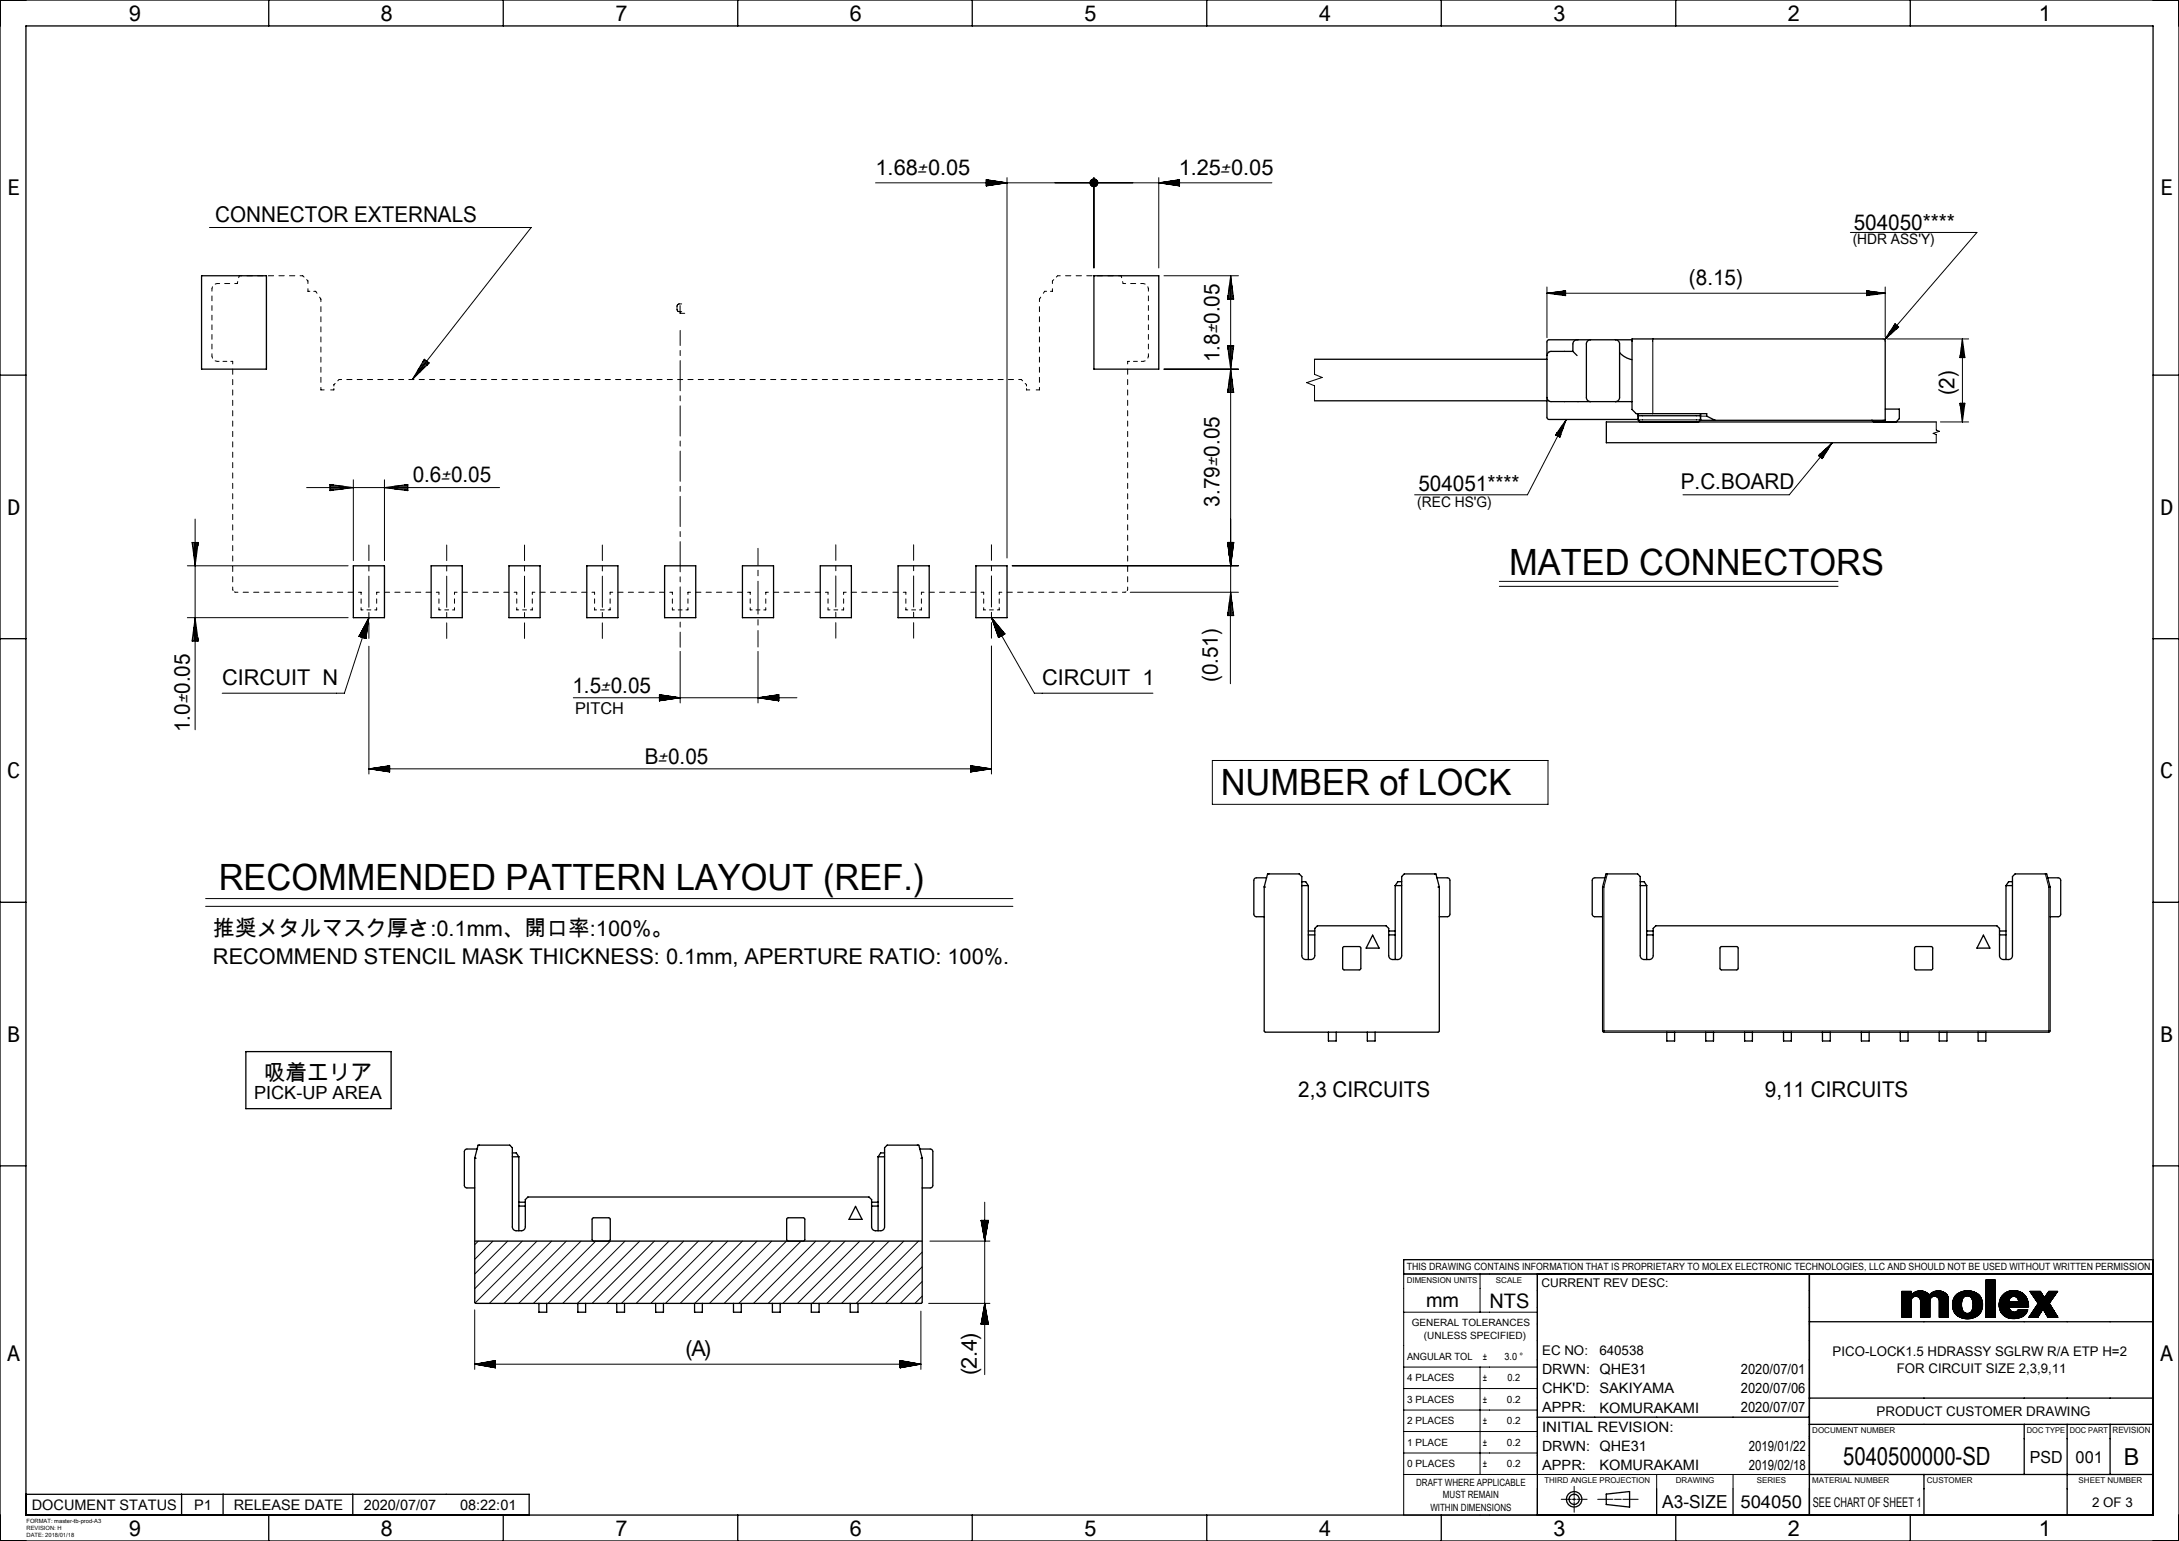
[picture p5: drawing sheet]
<svg xmlns="http://www.w3.org/2000/svg" width="420mm" height="297mm" viewBox="0 0 420 297" stroke-linecap="round" stroke-linejoin="round" font-family="sans-serif">
<defs><g id="words">
<g font-size="7">
<text x="290.9" y="110.9">MATED CONNECTORS</text>
<text x="235.3" y="153.3">NUMBER of LOCK</text>
<text x="42.2" y="171.6">RECOMMENDED PATTERN LAYOUT (REF.)</text>
</g>
<text font-size="4.8" x="355.3" y="282.4">5040500000-SD</text>
<text font-size="4.5" x="409.4" y="282.3">B</text>
<g font-size="4.2">
<text x="24.8" y="4">9</text>
<text x="73.3" y="4">8</text>
<text x="118.5" y="4">7</text>
<text x="163.7" y="4">6</text>
<text x="208.9" y="4">5</text>
<text x="254.1" y="4">4</text>
<text x="299.3" y="4">3</text>
<text x="344.5" y="4">2</text>
<text x="393" y="4">1</text>
<text x="168.8" y="33.7">1.68</text>
<text x="227.2" y="33.7">1.25</text>
<text x="1.4" y="37.7">E</text>
<text x="416.4" y="37.7">E</text>
<text x="41.5" y="42.9">CONNECTOR EXTERNALS</text>
<text x="357.3" y="44.2">504050****</text>
<text x="325.6" y="55">(8.15)</text>
<text x="235" y="69.8" transform="rotate(-90 235 69.8)">1.8</text>
<text x="376.8" y="76.2" transform="rotate(-90 376.8 76.2)">(2)</text>
<text x="79.5" y="92.9">0.6</text>
<text x="273.4" y="94.7">504051****</text>
<text x="324" y="94.3">P.C.BOARD</text>
<text x="1.4" y="99.2">D</text>
<text x="235" y="97.6" transform="rotate(-90 235 97.6)">3.79</text>
<text x="416.4" y="99.2">D</text>
<text x="234.8" y="131.5" transform="rotate(-90 234.8 131.5)">(0.51)</text>
<text x="42.8" y="132.1">CIRCUIT N</text>
<text x="110.3" y="133.6">1.5</text>
<text x="200.9" y="132.1">CIRCUIT 1</text>
<text x="36.6" y="141.1" transform="rotate(-90 36.6 141.1)">1.0</text>
<text x="124.3" y="147.2">B</text>
<text x="1.4" y="150">C</text>
<text x="416.4" y="150">C</text>
<text x="41.1" y="180.4">推奨メタルマスク厚さ:0.1mm、開口率:100%。</text>
<text x="41.1" y="185.8">RECOMMEND STENCIL MASK THICKNESS: 0.1mm, APERTURE RATIO: 100%.</text>
<text x="1.4" y="200.8">B</text>
<text x="416.4" y="200.8">B</text>
<text x="50.8" y="208.1">吸着エリア</text>
<text x="250.2" y="211.5">2,3 CIRCUITS</text>
<text x="340.2" y="211.5">9,11 CIRCUITS</text>
<text x="1.4" y="262.3">A</text>
<text x="132.2" y="261.4">(A)</text>
<text x="416.4" y="262.3">A</text>
<text x="188.3" y="264.9" transform="rotate(-90 188.3 264.9)">(2.4)</text>
<text x="24.8" y="296">9</text>
<text x="73.3" y="296">8</text>
<text x="118.5" y="296">7</text>
<text x="163.7" y="296">6</text>
<text x="208.9" y="296">5</text>
<text x="254.1" y="296">4</text>
<text x="299.3" y="296">3</text>
<text x="344.5" y="296">2</text>
<text x="393" y="296">1</text>
</g>
<g font-size="3.9">
<text x="274.9" y="252">mm</text>
<text x="287.1" y="252">NTS</text>
</g>
<g font-size="3.7">
<text x="176.9" y="33.7">±0.05</text>
<text x="235.3" y="33.7">±0.05</text>
<text x="235" y="64.2" transform="rotate(-90 235 64.2)">±0.05</text>
<text x="235" y="89.9" transform="rotate(-90 235 89.9)">±0.05</text>
<text x="85.1" y="92.9">±0.05</text>
<text x="36.6" y="135.6" transform="rotate(-90 36.6 135.6)">±0.05</text>
<text x="115.9" y="133.6">±0.05</text>
<text x="126.9" y="147.2">±0.05</text>
</g>
<g font-size="3.5">
<text x="49" y="211.9">PICK-UP AREA</text>
<text x="320.4" y="290.6">A3-SIZE</text>
</g>
<text font-size="3.4" x="335.5" y="290.6">504050</text>
<g font-size="3.2">
<text x="391.3" y="281.9">PSD</text>
<text x="400.1" y="281.9">001</text>
</g>
<text font-size="3.1" x="110.8" y="137.5">PITCH</text>
<g font-size="2.8">
<text x="357.1" y="47.1">(HDR ASS'Y)</text>
<text x="273.2" y="97.7">(REC HS'G)</text>
<text x="297.2" y="268.6">CHK'D: SAKIYAMA</text>
<text x="297.2" y="275.9">INITIAL REVISION:</text>
<text x="308.3" y="272.2">KOMURAKAMI</text>
<text x="308.3" y="283.3">KOMURAKAMI</text>
<text x="6.1" y="291">DOCUMENT STATUS</text>
<text x="37.4" y="291">P1</text>
<text x="45" y="291">RELEASE DATE</text>
<text x="70.1" y="291">2020/07/07</text>
<text x="88.7" y="291">08:22:01</text>
</g>
<g font-size="2.7">
<text x="297.2" y="264.9">DRWN: QHE31</text>
<text x="335.6" y="264.9">2020/07/01</text>
<text x="335.6" y="268.5">2020/07/06</text>
<text x="297.2" y="272.2">APPR:</text>
<text x="335.6" y="272.2">2020/07/07</text>
<text x="297.2" y="279.6">DRWN: QHE31</text>
<text x="337.1" y="279.6">2019/01/22</text>
<text x="297.2" y="283.3">APPR:</text>
<text x="337.1" y="283.3">2019/02/18</text>
</g>
<g font-size="2.6">
<text x="297.2" y="261.2">EC NO:</text>
<text x="308.3" y="261.2">640538</text>
<text x="353.2" y="261.4">PICO-LOCK1.5 HDRASSY SGLRW R/A ETP H=2</text>
<text x="365.6" y="264.7">FOR CIRCUIT SIZE 2,3,9,11</text>
<text x="361.7" y="272.9">PRODUCT CUSTOMER DRAWING</text>
<text x="349.4" y="290.4">SEE CHART OF SHEET 1</text>
<text x="403.3" y="290.4">2 OF 3</text>
</g>
<text font-size="2.3" x="297.1" y="248.1">CURRENT REV DESC:</text>
<g font-size="1.9">
<text x="271.2" y="244.9">THIS DRAWING CONTAINS INFORMATION THAT IS PROPRIETARY TO MOLEX ELECTRONIC TECHNOLOGIES, LLC AND SHOULD NOT BE USED WITHOUT WRITTEN PERMISSION</text>
<text x="272.1" y="255.6">GENERAL TOLERANCES</text>
<text x="271.2" y="262.1">ANGULAR TOL</text>
<text x="274.5" y="258">(UNLESS SPECIFIED)</text>
<text x="285.8" y="262.1">±</text>
<text x="290" y="262.1">3.0 °</text>
<text x="271.2" y="266.3">4 PLACES</text>
<text x="285.8" y="266.2">±</text>
<text x="290.6" y="266.2">0.2</text>
<text x="271.2" y="270.4">3 PLACES</text>
<text x="271.2" y="274.5">2 PLACES</text>
<text x="285.8" y="270.4">±</text>
<text x="285.8" y="274.5">±</text>
<text x="290.5" y="270.4">0.2</text>
<text x="290.5" y="274.5">0.2</text>
<text x="271.2" y="278.7">1 PLACE</text>
<text x="285.8" y="278.7">±</text>
<text x="290.5" y="278.7">0.2</text>
<text x="271.3" y="282.8">0 PLACES</text>
<text x="273" y="286.3">DRAFT WHERE APPLICABLE</text>
<text x="285.8" y="282.8">±</text>
<text x="290.5" y="282.8">0.2</text>
<text x="275.7" y="291.2">WITHIN DIMENSIONS</text>
<text x="278.1" y="288.8">MUST REMAIN</text>
</g>
<text font-size="1.7" x="407.2" y="276.2">REVISION</text>
<g font-size="1.5">
<text x="271.2" y="247.2">DIMENSION UNITS</text>
<text x="288.3" y="247.2">SCALE</text>
<text x="349.3" y="276.2">DOCUMENT NUMBER</text>
<text x="390.7" y="276.2">DOC TYPE</text>
<text x="399" y="276.2">DOC PART</text>
<text x="297.7" y="285.9">THIRD ANGLE PROJECTION</text>
<text x="323" y="285.9">DRAWING</text>
<text x="338.6" y="285.9">SERIES</text>
<text x="349.3" y="285.8">MATERIAL NUMBER</text>
<text x="371.4" y="285.9">CUSTOMER</text>
<text x="400.7" y="285.9">SHEET NUMBER</text>
</g>
<g font-size="1.1">
<text x="5.1" y="293.5">FORMAT: master-tb-prod-A3</text>
<text x="5.1" y="294.9">REVISION: H</text>
<text x="5.1" y="296.3">DATE: 2018/01/18</text>
</g>
</g></defs>
<g fill="none" stroke="#000" stroke-width=".19">
<path d="M168.8 35.2h76.4M190.1 34.6l4 .6-4 .6zM190.1 34.7h.1M190.1 34.7h.4M190.1 34.8h.8M190.1 34.8h1.1M190.1 34.9h1.5M190.1 34.9h1.8M190.1 35h2.1M190.1 35h2.5M190.1 35.1h2.8M190.1 35.1h3.2"/>
<path d="M190.1 35.2h3.5M190.1 35.8h.1M190.1 35.8h.4M190.1 35.7h.8M190.1 35.7h1.1M190.1 35.6h1.5M190.1 35.6h1.8M190.1 35.5h2.1M190.1 35.5h2.5M190.1 35.4h2.8M190.1 35.4h3.2M190.1 35.3h3.5"/>
<path d="M190.1 35.3h3.8M194.1 34.2v73.3M210.9 34.2v17.4M223.4 34.2v17.4M223.4 35.2l4-.6v1.2zM223.5 35.3h3.9M223.9 35.2h3.5M223.9 35.3h3.5M224.2 35.1h3.2M224.2 35.4h3.2M224.5 35.1h2.9M224.5 35.4h2.9"/>
<path d="M224.9 35h2.5M224.9 35.5h2.5M225.2 35h2.2M225.2 35.5h2.2M225.6 34.9h1.8M225.6 35.6h1.8M225.9 34.9h1.5M225.9 35.6h1.5M226.2 34.8h1.2M226.2 35.7h1.2M226.6 34.8h.8M226.6 35.7h.8"/>
<path d="M226.9 34.7h.5M226.9 35.8h.5M227.3 34.7h.1M227.3 35.8h.1M40.4 43.8h62l-22.9 29.3M40.9 57v1M40.9 58.9v.9M41 55.3l-.1 .8M42.3 54.6l-.8 .1M43.3 54.6h1M45.8 54.3l-.1 .3h-.5M46.6 53.1h-.5l-.1 .4"/>
<path d="M47.6 53.1h1.1M49.7 53.1h1M51.7 53.1h1M53.8 53.1h1M55.8 53.1h1M57.8 53.1h.6l.2 .3M59.1 53.9l.3 .2v.5M59.4 55.6v.5h.3M60.5 56.1h.4l.2 .4M61.6 57.3l.3 .3v.5M61.9 59.1v1M131.1 58.9v1.5h.9"/>
<path d="M131.4 58.6h-.6l-.3 .4 .1 .9 .3 .2h.5M200.4 59.1v1M200.6 57.3l-.2 .3v.5M201.7 56.1h-.3l-.3 .4M202.9 55.6v.5h-.4M203.1 53.9l-.2 .2v.5M204.4 53.1h-.5l-.3 .3M205.4 53.1h1M207.4 53.1h1M209.5 53.1h1M211.5 53.1h1M213.6 53.1h1"/>
<path d="M215.6 53.1h.5l.1 .4M216.4 54.3l.1 .3h.5M217.9 54.6h1M219.9 54.6l.8 .1M221.3 55.3l.1 .8M221.4 57v1M221.4 58.9v.9M224.4 53.1h14.3M236.7 57v.6M237 55.1v2.5M237.2 53.1v65.5M237.2 53.1l.6 4.5h-1.2z"/>
<path d="M237.5 55.1v2.5M237.7 57v.6M298.2 56.5h65.2M298.2 55.3v9.8M298.2 56.5l3.6-.5v1zM299.7 56.7h2.1M299.7 56.3h2.1M301.3 56.9h.5M301.3 56.1h.5M356.7 44.8h24.4l-17.8 20.7M359.8 56.9h.5M359.8 56.7h2"/>
<path d="M359.8 56.1h.5M359.8 56.3h2M359.8 56l3.6 .5-3.6 .5zM363.4 55.3v9.6M40.9 68.2l.1 .8M40.9 60.8v.9M40.9 62.6v.9M40.9 64.5v.9M40.9 66.3v1M41.5 69.5l.7 .1M43 69.6h.7M44.5 69.6h.4v.5"/>
<path d="M44.9 71.1v1M44.9 73.1v1M44.9 75.1v1M44.9 77.1v1M44.9 79.1v1M61.9 61v1M61.9 63v1M61.9 64.9v1M61.9 66.9v1M61.9 68.8v1M61.9 70.8v.9M61.9 72.7v1"/>
<path d="M61.9 74.7v.4h.6M64.4 74.9v.2h-.7M64.6 73.9l-.2 .2v.3M65.9 73.1h-.5l-.3 .3M66.8 73.1h1M68.8 73.1h1M70.8 73.1h1M72.8 73.1h1M74.8 73.1h1M76.8 73.1h1M78.8 73.1h1M80.8 73.1h1"/>
<path d="M81.8 69.2l.9 .8-3.2 3.1zM81.9 69.3l-.4 .5M82.1 69.4l-1.6 2.1M82.3 69.6l-2.8 3.5M82.5 69.8l-1.6 2M82.7 69.9l-.4 .5M82.8 73.1h1M84.8 73.1h1M86.8 73.1h1M88.8 73.1h1M90.8 73.1h1M92.7 73.1h1"/>
<path d="M94.7 73.1h1M96.7 73.1h1M98.7 73.1h1M100.7 73.1h1M102.7 73.1h1M104.7 73.1h1M106.7 73.1h1M108.7 73.1h1M110.7 73.1h1M112.7 73.1h1M114.7 73.1h1M116.7 73.1h1"/>
<path d="M118.7 73.1h.9M120.6 73.1h1M122.6 73.1h1M124.6 73.1h1M126.6 73.1h1M128.6 73.1h1M130.6 73.1h1M131.1 63.7v2.9M131.1 67.6v.9M131.1 69.5v5.8M131.1 76.3v1M131.1 78.2v5.8"/>
<path d="M132.6 73.1h1M134.6 73.1h1M136.6 73.1h1M138.6 73.1h1M140.6 73.1h1M142.6 73.1h1M144.6 73.1h.9M146.5 73.1h1M148.5 73.1h1M150.5 73.1h1M152.5 73.1h1M154.5 73.1h1"/>
<path d="M156.5 73.1h1M158.5 73.1h1M160.5 73.1h1M162.5 73.1h1M164.5 73.1h1M166.5 73.1h1M168.5 73.1h1M170.5 73.1h.9M172.4 73.1h1M174.4 73.1h1M176.4 73.1h1M178.4 73.1h1"/>
<path d="M180.4 73.1h1M182.4 73.1h1M184.4 73.1h1M186.4 73.1h1M188.4 73.1h1M190.4 73.1h1M192.4 73.1h1M194.4 73.1h1M196.4 73.1h.5l.2 .3M197.6 73.9l.3 .2v.3M197.9 74.9v.2h.6M200.4 74.7v.4h-.7"/>
<path d="M200.4 61v1M200.4 63v1M200.4 64.9v1M200.4 66.9v1M200.4 68.8v1M200.4 70.8v.9M200.4 72.7v1M217.4 71.1v1M217.4 73.1v1M217.4 75.1v1M217.4 77.1v1M217.4 79.1v1"/>
<path d="M217.7 69.6h-.3v.5M218.5 69.6h.7M220.7 69.5l-.7 .1M221.4 60.8v.9M221.4 62.6v.9M221.4 64.5v.9M221.4 66.3v1M221.4 68.2l-.1 .8M224.4 71.1h14.3M236.6 66.6h1.2l-1.2 9h1.2zM236.7 66.6v.7M236.7 75v.6"/>
<path d="M237 66.6v2.6M237 73.1v2.5M237.5 66.6v2.6M237.5 73.1v2.5M237.7 66.6v.7M237.7 75v.6M253.4 69.2v2.9l1.4 .7-2.9 1 1.5 .6v2.8M318.6 65.3v14.4M363.8 65.3h15.7M365.3 62.4l.7 .6-2.7 2.5zM365.3 62.5l-.3 .3M365.5 62.6l-1.4 1.5"/>
<path d="M365.8 62.9l-1.4 1.5M365.9 63l-.3 .4M377.8 77.7h.9l-.4 3.6zM377.8 68.4v.5M377.8 77.7v.5M378.1 66.9v2M378.1 77.7v2.1M378.3 65.3v16M378.3 65.3l.4 3.6h-.9zM378.5 66.9v2M378.5 77.7v2.1M378.7 68.4v.5"/>
<path d="M378.7 77.7v.5M44.9 81.1v1M44.9 83.1v1M44.9 85.1v1M44.9 87.1v1M44.9 89.1v1M44.9 91.1v1M44.9 93.1v1M44.9 95.1v1M44.9 97.1v1M44.9 99.1v1M59.1 94h37.2"/>
<path d="M63.6 93.4l4.5 .6-4.5 .6zM63.6 93.5h.6M63.6 93.7h2.6M63.6 94.5h.6M63.6 94.2h2.6M68.1 92.5v15.5M74.1 92.5v15.5M74.1 94l4.5-.6v1.2zM76 93.7h2.6M76 94.2h2.6M78 93.5h.6M78 94.5h.6"/>
<path d="M131.1 85v1M131.1 86.9v5.9M131.1 93.7v1M131.1 95.7v5.8M217.4 81.1v1M217.4 83.1v1M217.4 85.1v1M217.4 87.1v1M217.4 89.1v1M217.4 91.1v1M217.4 93.1v1M217.4 95.1v1"/>
<path d="M217.4 97.1v1M217.4 99.1v1M300.1 83.4l-.2 .5M300.8 83.8l-.2 .4M301 82.1l-.9 1.9M301.4 82.3l-1 1.8M301.9 80.8l-7.5 14.6h-21.7M301.9 80.8l-1.2 3.5-.9-.5zM315.8 80.9h12M327.8 80.2h1.2M350.5 87.8l2.7-2.5-2 3.1zM350.9 87.4l-.3 .4"/>
<path d="M351.5 88l-.3 .4M352 86.4l-1.3 1.6M352.3 86.6l-1.3 1.6M353.2 85.3l-8.3 10.1h-20.5M373.2 81.3v1.6l.6 .2-1.2 .4 .6 .3v1.5M374 81.3h5.5M36.1 119h31M36.1 109h31M37 104.5h1.2l-.6 4.5zM37.1 104.5v.7M37.4 104.5v2.6M37.6 100v40.7"/>
<path d="M37.6 119l.6 4.5h-1.2zM37.9 104.5v2.6M38.1 104.5v.7M44.9 113.1v.7M44.9 101.1v1M44.9 103.1v1M44.9 105.1v1M44.9 107.1v1M44.9 109.1v1M44.9 111.1v1M45.2 114.1h.7M46.9 114.1h1"/>
<path d="M48.9 114.1h1M50.9 114.1h1M52.9 114.1h1M55 114.1h1M57 114.1h1M59 114.1h1M61 114.1h1M63 114.1h1M65.1 114.1h1M67.1 114.1h1M69.1 114.1h.5v.5M69.6 117.1v.4h.4"/>
<path d="M69.6 115.4v.9M70.6 120l-.9 2.8M70.7 117.5h.8M70.8 119.7l-1.1 3.1M70.9 119.4l-1.1 3.4M71 119.8l-1 3.1M71 119.2l-1.2 3.6M71 119.5l-1.1 3.4M71.1 105v3M71.1 109v1M71.1 111v6M71.1 118v1"/>
<path d="M71.1 119l-4.7 14.6h-23.6M71.1 119l-1.9 3.6M71.1 119l-.6 4.1-1.3-.5M72.6 117.1v.4h-.4M72.6 115.4v.9M73.1 114.1h-.5v.5M74.1 114.1h1M76.1 114.1h1M78.1 114.1h1M80.1 114.1h1M82.1 114.1h1M84.1 114.1h.5v.5"/>
<path d="M84.6 117.1v.4h.4M84.6 115.4v.9M85.7 117.5h.8M86.1 105v3M86.1 109v1M86.1 111v6M86.1 118v1M87.6 115.4v.9M87.6 117.1v.4h-.4M88.1 114.1h-.5v.5M89.1 114.1h1M91.1 114.1h1"/>
<path d="M93.1 114.1h1M95.1 114.1h1M97.1 114.1h1M99.1 114.1h.5v.5M99.6 117.1v.4h.4M99.6 115.4v.9M100.7 117.5h.8M101.1 105v3M101.1 109v1M101.1 111v6M101.1 118v1M102.6 117.1v.4h-.4"/>
<path d="M102.6 115.4v.9M103.1 114.1h-.5v.5M104.1 114.1h1M106.1 114.1h1M108.1 114.1h1M110.1 114.1h1M112.1 114.1h1M114.1 114.1h.5v.5M114.6 115.4v.9M114.6 117.1v.4h.4M115.7 117.5h.8M116.1 105v3"/>
<path d="M116.1 109v1M116.1 111v6M116.1 118v1M117.6 117.1v.4h-.4M117.6 115.4v.9M118.1 114.1h-.5v.5M119.1 114.1h1M121.1 114.1h1M123.1 114.1h1M125.1 114.1h1M127.1 114.1h1M129.1 114.1h.5v.5"/>
<path d="M129.6 115.4v.9M129.6 117.1v.4h.4M130.7 117.5h.8M131.1 102.5v.9M131.1 104.4v5.8M131.1 111.2v.9M131.1 113.1v5.8M131.1 119.9v1M132.6 117.1v.4h-.4M132.6 115.4v.9M133.1 114.1h-.5v.5M134.1 114.1h1"/>
<path d="M136.1 114.1h1M138.1 114.1h1M140.1 114.1h1M142.1 114.1h1M144.1 114.1h.5v.5M144.6 117.1v.4h.4M144.6 115.4v.9M145.7 117.5h.8M146.1 105.7v3.2M146.1 109.9v1.1M146.1 112v6.4M146.1 119.4v1.1"/>
<path d="M147.6 117.1v.4h-.4M147.6 115.4v.9M148.1 114.1h-.5v.5M149.1 114.1h1M151.1 114.1h1M153.1 114.1h1M155.1 114.1h1M157.1 114.1h1M159.1 114.1h.5v.5M159.6 115.4v.9M159.6 117.1v.4h.4M160.7 117.5h.8"/>
<path d="M161.1 105v3M161.1 109v1M161.1 111v6M161.1 118v1M162.6 117.1v.4h-.4M162.6 115.4v.9M163.1 114.1h-.5v.5M164.1 114.1h1M166.1 114.1h1M168.1 114.1h1M170.1 114.1h1M172.1 114.1h1"/>
<path d="M174.1 114.1h.5v.5M174.6 117.1v.4h.4M174.6 115.4v.9M175.7 117.5h.8M176.1 105v3M176.1 109v1M176.1 111v6M176.1 118v1M177.6 117.1v.4h-.4M177.6 115.4v.9M178.1 114.1h-.5v.5M179.1 114.1h1"/>
<path d="M181.1 114.1h1M183.1 114.1h1M185.1 114.1h1M187.1 114.1h1M189.1 114.1h.5v.5M189.6 117.1v.4h.4M189.6 115.4v.9M190.7 117.5h.8M191.1 105v3M191.1 109v1M191.1 111v6M191.1 118v1"/>
<path d="M191.1 119l8.3 14.6h22.8M191.1 119l1.4 3.9M191.1 119l2.6 3.2-1.2 .7M191.2 119.2l1.9 3.3M191.3 119.5l1.7 3.1M191.3 119.7l1.7 2.9M191.4 119.4l1.7 3.1M191.6 119.6l1.6 2.9M191.8 119.8l1.4 2.6M192.6 117.1v.4h-.4M192.6 115.4v.9M193.1 114.1h-.5v.5"/>
<path d="M194.1 114.1h1M195.1 109h43.6M196.1 114.1h1M198.2 114.1h1M200.2 114.1h1M202.2 114.1h1M204.2 114.1h1M206.2 114.1h1.1M208.3 114.1h1M210.3 114.1h1M212.3 114.1h1M214.3 114.1h1"/>
<path d="M217 114.1h-.7M217.4 113.1l-.1 .7M217.4 101.1v1M217.4 103.1v1M217.4 105.1v1M217.4 107.1v1M217.4 109.1v1M217.4 111.1v1M217.9 114.1h20.8M236.6 104.5h1.2l-.6 4.5zM236.7 104.5v.7M236.7 118v.6"/>
<path d="M237 104.5v2.6M237 116.1v2.5M237.2 114.8v17M237.2 114.1l.6 4.5h-1.2zM237.5 104.5v2.6M237.5 116.1v2.5M237.7 104.5v.7M237.7 118v.6M289 113h65.3M289 112h65.3M37.1 122.9v.6M37.4 121v2.5"/>
<path d="M37.9 121v2.5M38.1 122.9v.6M69.3 122.5l-.1 .1M69.4 122.3l-.1 .4M69.5 122l-.2 .7M69.7 121.8l-.3 .9M69.8 121.5l-.4 1.2M69.9 121.2l-.4 1.5M70.1 121l-.6 1.7M70.2 120.7l-.6 2M70.3 120.5l-.7 2.3M70.5 120.2l-.8 2.6"/>
<path d="M70.6 123l-.1 .1M70.6 122.7l-.1 .3M70.6 122.4l-.2 .6M70.7 122.1l-.3 .9M70.7 121.8l-.4 1.2M70.8 121.5l-.5 1.5M70.8 121.2l-.6 1.8M70.8 120.9l-.6 2.1M70.9 120.6l-.8 2.3M70.9 120.3l-.8 2.6M71 120.1l-1 2.8M71.1 120v3"/>
<path d="M71.1 124.5v24.7M86.1 120v3M101.1 120v3M110.5 134.5h43.1M116.1 120v3M127.1 133.9l4 .6-4 .6zM127.1 133.9h.1M127.1 133.9h.4M127.1 134h.8M127.1 134h1.1M127.1 134.1h1.5M127.1 134.1h1.8"/>
<path d="M127.1 134.2h2.1M127.1 134.3h2.5M127.1 134.3h2.8M127.1 134.4h3.2M127.1 134.4h3.5M127.1 134.5h3.8M127.1 135.1h.1M127.1 135h.4M127.1 135h.8M127.1 134.9h1.1M127.1 134.9h1.5M127.1 134.8h1.8"/>
<path d="M127.1 134.8h2.1M127.1 134.7h2.5M127.1 134.7h2.8M127.1 134.6h3.2M127.1 134.6h3.5M131.1 121.8v2.9M131.1 125.5v10M146.1 121.5v3.2M146.1 125.5v10M146.1 134.5l4-.6v1.2zM146.3 134.5h3.8M146.6 134.4h3.5"/>
<path d="M146.6 134.6h3.5M147 134.4h3.1M147 134.6h3.1M147.3 134.3h2.8M147.3 134.7h2.8M147.6 134.3h2.5M147.6 134.7h2.5M148 134.2h2.1M148 134.8h2.1M148.3 134.1h1.8M148.3 134.8h1.8M148.7 134.1h1.4"/>
<path d="M148.7 134.9h1.4M149 134h1.1M149 134.9h1.1M149.3 134h.8M149.3 135h.8M149.7 133.9h.4M149.7 135h.4M150 133.9h.1M150 135.1h.1M161.1 120v3M176.1 120v3M191.1 120v3"/>
<path d="M191.1 124.5v24.7M191.4 120l1.5 2.6M191.5 120.3l1.4 2.3M191.6 120.6l1.2 2.1M191.7 120.8l1.1 1.9M191.8 121.1l.9 1.6M191.9 121.4l.8 1.3M191.9 120.1l1.4 2.3M192 121.7l.7 1.1M192.1 120.3l1.2 2.1M192.1 121.9l.5 .9M192.2 122.2l.4 .6"/>
<path d="M192.3 120.5l1.1 1.9M192.3 122.5l.2 .3M192.4 122.8l.1 .1M192.5 120.7l.9 1.6M192.7 121l.8 1.3M192.9 121.2l.6 1.1M193.1 121.4l.4 .9M193.2 121.6l.4 .6M193.4 121.9l.2 .3M193.6 122.1l.1 .1M71.1 148.2h120M71.1 148.2l4 .6"/>
<path d="M71.3 148.2h3.8M71.6 148.3h3.5M71.6 148.1h3.5M72 148.3h3.1M72 148.1h3.1M72.3 148.4h2.8M72.3 148h2.8M72.6 148.4h2.5M72.6 148h2.5M73 148.5h2.1M73 147.9h2.1M73.3 148.5h1.8"/>
<path d="M73.3 147.8h1.8M73.7 148.6h1.4M73.7 147.8h1.4M74 148.6h1.1M74 147.7h1.1M74.3 148.7h.8M74.3 147.7h.8M74.7 148.7h.4M74.7 147.6h.4M75 148.8h.1M75 147.6h.1M75.1 147.6v1.2"/>
<path d="M75.1 147.6l-4 .6M187.1 148.8h.1M187.1 148.7h.4M187.1 148.7h.8M187.1 148.6h1.1M187.1 148.6h1.5M187.1 148.5h1.8M187.1 148.5h2.1M187.1 148.4h2.5M187.1 148.4h2.8M187.1 148.3h3.2M187.1 148.3h3.5"/>
<path d="M187.1 148.2h3.8M187.1 147.6h.1M187.1 147.6h.4M187.1 147.7h.8M187.1 147.7h1.1M187.1 147.8h1.5M187.1 147.8h1.8M187.1 147.9h2.1M187.1 148h2.5M187.1 148h2.8M187.1 148.1h3.2M187.1 148.1h3.5"/>
<path d="M187.1 147.6l4 .6M187.1 147.6v1.2M191.1 148.2l-4 .6M233.7 146.6h64.7v8.4h-64.7zM39.6 173.2h155.6M39.6 174.7h155.6M309.8 168.4l-.6 2.6v27.9M394.2 168.4l.7 2.6v27.9M308.9 198.7h86.3M321.3 199h1.5M328.8 199h1.5M336.3 199h1.5"/>
<path d="M343.8 199h1.5M351.3 199h1.5M358.8 199h1.5M366.3 199h1.5M373.8 199h1.5M381.3 199h1.5M92.2 239.2l-.7 .7M95 239.2l-3.5 3.5M97.8 239.2l-6.3 6.3M100.7 239.2l-9.2 9.2M103.5 239.2l-11.9 11.9M106.3 239.2l-12 12"/>
<path d="M109.2 239.2l-12 12M112 239.2l-12 12M114.8 239.2l-12 12M117.6 239.2l-12 12M120.5 239.2l-12 12M123.3 239.2l-12 12M126.1 239.2l-12 12M129 239.2l-12 12M131.8 239.2l-12 12M134.6 239.2l-12 12M137.4 239.2l-12 12M140.3 239.2l-12 12"/>
<path d="M143.1 239.2l-12 12M145.9 239.2l-12 12M148.8 239.2l-12 12M151.6 239.2l-12 12M154.4 239.2l-12 12M157.2 239.2l-12 12M160.1 239.2l-12 12M162.9 239.2l-12 12M165.7 239.2l-12 12M168.6 239.2l-12 12M171.4 239.2l-12 12M174.2 239.2l-12 12"/>
<path d="M177 239.2l-12 12M179.3 239.2h11.5M189.1 235.2h1.4l-.7 4zM189.1 235.2v.1M189.2 235.2v.4M189.2 235.2v.7M189.3 235.2v1M189.3 235.2v1.3M189.4 235.2v1.6M189.4 235.2v1.8M189.5 235.2v2.1M189.5 235.2v2.4"/>
<path d="M189.6 235.2v2.7M189.6 235.2v3M189.7 235.2v3.3M189.7 235.2v3.6M189.8 235.2v3.9M189.8 231.7v33.2M189.9 235.2v3.6M189.9 235.2v3.3M190 235.2v3M190 235.2v2.7M190.1 235.2v2.4M190.1 235.2v2.1"/>
<path d="M190.2 235.2v1.8M190.2 235.2v1.6M190.3 235.2v1.3M190.3 235.2v1M190.4 235.2v.7M190.4 235.2v.4M190.5 235.2v.1M91.5 252.5v11.4M177.5 252.7v11.2M177.8 249.8l-1.4 1.4M177.8 247l-4.3 4.2M177.8 244.2l-7.1 7"/>
<path d="M177.8 241.3l-9.9 9.9M179 251.2h11.8M189.1 255.1v.1M189.2 254.8v.4M189.2 254.5v.7M189.3 254.2v1M189.3 253.9v1.3M189.4 253.7v1.5M189.4 253.4v1.8M189.5 253.1v2.1M189.5 252.8v2.4M189.6 252.5v2.7"/>
<path d="M189.6 252.2v3M189.7 251.9v3.3M189.7 251.6v3.6M189.8 251.3v3.9M189.8 251.2l.7 4h-1.4zM189.9 251.6v3.6M189.9 251.9v3.3M190 252.2v3M190 252.5v2.7M190.1 252.8v2.4M190.1 253.1v2.1M190.2 253.4v1.8"/>
<path d="M190.2 253.7v1.5M190.3 253.9v1.3M190.3 254.2v1M190.4 254.5v.7M190.4 254.8v.4M190.5 255.1v.1M270.6 245.5h25.7v46.5h-25.7zM270.6 252.9h25.7M285.3 245.5v7.4M366.6 248.9h1.8M366.6 248.9v5M366.6 248.9h.1"/>
<path d="M366.7 248.9l-.1 .1M366.8 248.9l-.2 .2M367 248.9l-.4 .4M367.1 248.9l-.5 .5M367.2 248.9l-.6 .6M367.3 248.9l-.7 .7M367.4 248.9l-.8 .8M367.5 248.9l-.9 .9M367.6 248.9l-1 1M367.7 248.9l-1.1 1.1M367.8 248.9l-1.2 1.2M367.9 248.9l-1.3 1.3"/>
<path d="M368 248.9l-1.4 1.4M368.1 248.9l-1.5 1.5M368.2 248.9l-1.6 1.6M368.3 248.9l-1.7 1.7M368.4 250.7a.89 .89 0 0 1 .9-.9 .89 .89 0 0 1 .9 .9M368.4 253.5l-.4 .4M368.4 253.4l-.5 .5M368.4 253.3l-.6 .6M368.4 253.2l-.7 .7M368.4 253.2l-.8 .7M368.4 253.1l-.8 .8M368.4 253l-.9 .9"/>
<path d="M368.4 252.9l-1 1M368.4 252.8l-1.1 1.1M368.4 252.7l-1.2 1.2M368.4 252.6l-1.3 1.3M368.4 252.5l-1.4 1.4M368.4 252.4l-1.5 1.5M368.4 252.3l-1.6 1.6M368.4 252.2l-1.7 1.7M368.4 252.1l-1.8 1.8M368.4 252l-1.8 1.8M368.4 251.9l-1.8 1.8M368.4 251.8l-1.8 1.8"/>
<path d="M368.4 251.7l-1.8 1.8M368.4 251.6l-1.8 1.8M368.4 251.5l-1.8 1.8M368.4 251.4l-1.8 1.8M368.4 251.3l-1.8 1.9M368.4 251.2l-1.8 1.8M368.4 251.1l-1.8 1.8M368.4 251l-1.8 1.8M368.4 250.9l-1.8 1.8M368.4 250.8l-1.8 1.9M368.4 250.8l-1.8 1.8M368.4 253.7l-.2 .2"/>
<path d="M368.4 253.6l-.3 .3M368.4 250.7v3.2h-1.8M368.4 250.7l-1.8 1.8M368.4 249.6l-1.8 1.8M368.4 249.5l-1.8 1.8M368.4 249.4l-1.8 1.8M368.4 249.3l-1.8 1.9M368.4 249.3l-1.8 1.8M368.4 249.2l-1.8 1.8M368.4 249.1l-1.8 1.8M368.4 249l-1.8 1.8M368.4 248.9l-1.8 1.8"/>
<path d="M368.4 248.9v.7M368.4 250.6l-1.8 1.8M368.4 250.5l-1.8 1.8M368.5 250.4l-1.9 1.9M368.8 249.2l-2.2 2.2M369 249.1l-2.4 2.4M369.1 249l-2.5 2.5M369.2 249l-2.6 2.6M369.4 248.9l-2.8 2.8M369.5 248.9l-2.9 2.9M369.6 248.8l-3 3M369.7 248.8l-3.1 3.1"/>
<path d="M369.7 248.8l-3.1 3.2M369.8 248.8l-3.2 3.2M369.9 248.8l-3.3 3.3M369.9 250.1l1.2-1.1-1.2 1.1M370 248.8l-3.4 3.4M370.1 250.3l1.2-1.2-1.2 1.2M370.1 248.8l-1.2 1.1M370.1 248.8l-1.1 1.1M370.2 251.1l1.6-1.6-1.6 1.7M370.2 250.9l1.5-1.5-1.5 1.7M370.2 250.8l1.5-1.4-1.5 1.5M370.2 250.7v3.2"/>
<path d="M370.2 248.8l-1.1 1.1M370.2 248.8l-1 1M370.3 248.8l-1.1 1M370.3 248.8l-1 1M370.5 248.8l-1.1 1M370.5 248.8l-1 1.1M370.6 248.8l-1.1 1.1M370.6 248.8l-1 1.1M370.7 248.8l-1.1 1.1M370.7 248.9l-1.1 1M370.8 248.9l-1.1 1M370.8 248.9l-1.1 1.1"/>
<path d="M370.9 248.9l-1.1 1.1M371 248.9l-1.1 1.2M371.1 249l-1.1 1.1M371.1 249l-1.1 1.2M371.2 249.1l-1.2 1.1M371.3 249.1l-1.2 1.3M371.4 249.1l-1.3 1.4M371.5 249.2l-1.3 1.4M371.5 249.3l-1.3 1.3M371.6 249.3l-1.4 1.4M371.6 249.3l-1.4 1.5M371.9 249.6l-1.7 1.6"/>
<path d="M371.9 249.6a2.3 2.3 0 0 0-3.5 0M372 253.9h.1M372 253.8l-.1 .1M372 253.7l-.2 .2M372 253.6l-.3 .3M372 253.5l-.4 .4M372 253.4l-.5 .5M372 253.3l-.6 .6M372 253.1l-.8 .8M372 253l-.9 .9M372 252.9l-1 1M372 252.8l-1.1 1.1"/>
<path d="M372 252.7l-1.2 1.2M372 252.6l-1.3 1.3M372 252.5l-1.4 1.4M372 252.4l-1.5 1.5M372 252.3l-1.6 1.6M372 252.2l-1.7 1.7M372 252.1l-1.8 1.8M372 252l-1.8 1.8M372 251.9l-1.8 1.9M372 251.9l-1.8 1.8M372 251.8l-1.8 1.8M372 251.6l-1.8 1.9"/>
<path d="M372 251.6l-1.8 1.8M372 251.5l-1.8 1.8M372 251.4l-1.8 1.8M372 251.3l-1.8 1.9M372 251.3l-1.8 1.8M372 251.2l-1.8 1.8M372 251.1l-1.8 1.8M372 251l-1.8 1.9M372 251l-1.8 1.8M372 250.9l-1.8 1.8M372 250.8l-1.8 1.8M372 250.7l-1.8 1.9"/>
<path d="M372 250.6l-1.8 1.8M372 250.5l-1.8 1.9M372 250.5l-1.8 1.8M372.1 250.4l-1.9 1.9M372.2 250.2l-2 2M372.3 249.2l-2.1 2.1M372.4 249.1l-2.2 2.3M372.6 249l-2.4 2.4M372.8 248.9l-2.6 2.6M372.9 248.9l-2.7 2.7M373 248.9l-2.8 2.8M373 248.8l-2.8 2.9"/>
<path d="M373.1 248.8l-2.9 3M373.2 248.8l-3 3M373.3 248.8l-3.1 3.1M373.3 248.8l-3.1 3.2M373.5 248.8l-3.3 3.3M373.6 248.8l-1.2 1.2M373.7 248.8l-1.2 1.1M373.7 248.8l-1.1 1.1M373.8 248.8l-1.1 1.1M373.8 250.8l1.4-1.4-1.4 1.5M373.8 248.8l-1 1M373.9 248.8l-1.1 1"/>
<path d="M374 248.8l-1 1M374.1 248.8l-1 1.1M374.2 248.9l-1 1M374.3 248.9l-1.1 1M374.4 248.9l-1.1 1M374.4 248.9l-1 1.1M374.5 249l-1 1M374.6 249l-1.1 1.1M374.7 249l-1.1 1.1M374.7 249.1l-1.1 1.1M374.8 249.1l-1.1 1.2M374.8 249.1l-1.1 1.3"/>
<path d="M375 249.2l-1.3 1.3M375 249.3l-1.2 1.2M375 249.3l-1.2 1.3M375.1 249.3l-1.3 1.3M375.1 249.4l-1.3 1.3M375.2 249.4l.3 .8v3.7h-1.7v-3.2a.89 .89 0 0 0-.9-.9 .89 .89 0 0 0-.9 .9v3.2h-1.8M375.2 249.4a2.3 2.3 0 0 0-3.3 .2M375.3 249.5l-1.5 1.5M375.3 249.6l-1.5 1.5M375.3 249.6l-1.5 1.6M375.4 249.6l-1.6 1.6M375.4 249.7l-1.6 1.6"/>
<path d="M375.4 249.7l-1.6 1.7M375.4 249.8l-1.6 1.7M375.5 249.8l-1.7 1.7M375.5 249.9l-1.7 1.7M375.5 250l-1.7 1.7M375.5 250l-1.7 1.8M375.5 250.1l-1.7 1.8M375.5 253.9h.1M375.5 253.8l-.1 .1M375.5 253.7l-.1 .2M375.5 253.7l-.2 .2M375.5 253.6l-.3 .3"/>
<path d="M375.5 253.5l-.4 .4M375.5 253.4l-.4 .5M375.5 253.4l-.5 .5M375.5 253.3l-.5 .6M375.5 253.3l-.6 .6M375.5 253.2l-.7 .7M375.5 253.1l-.7 .8M375.5 253l-.8 .9M375.5 253l-.9 .9M375.5 252.9l-1 1M375.5 252.8l-1 1.1M375.5 252.8l-1.1 1.1"/>
<path d="M375.5 252.7l-1.1 1.2M375.5 252.7l-1.2 1.2M375.5 252.5l-1.3 1.4M375.5 252.5l-1.4 1.4M375.5 252.4l-1.4 1.5M375.5 252.4l-1.5 1.5M375.5 252.3l-1.6 1.6M375.5 252.2l-1.6 1.7M375.5 252.2l-1.7 1.7M375.5 252.1l-1.7 1.8M375.5 252l-1.7 1.7M375.5 251.9l-1.7 1.8"/>
<path d="M375.5 251.9l-1.7 1.7M375.5 251.8l-1.7 1.8M375.5 251.8l-1.7 1.7M375.5 251.7l-1.7 1.7M375.5 251.6l-1.7 1.8M375.5 251.5l-1.7 1.8M375.5 251.5l-1.7 1.7M375.5 251.4l-1.7 1.7M375.5 251.3l-1.7 1.8M375.5 251.3l-1.7 1.7M375.5 251.2l-1.7 1.8M375.5 251.1l-1.7 1.8"/>
<path d="M375.5 251l-1.7 1.8M375.5 251l-1.7 1.7M375.5 250.9l-1.7 1.8M375.5 250.9l-1.7 1.7M375.5 250.8l-1.7 1.7M375.5 250.7l-1.7 1.8M375.5 250.7l-1.7 1.7M375.5 250.6l-1.7 1.8M375.5 250.5l-1.7 1.7M375.5 250.4l-1.7 1.8M375.5 250.4l-1.7 1.7M375.5 250.3l-1.7 1.8"/>
<path d="M375.5 250.3l-1.7 1.7M375.5 250.2l-1.7 1.7M376.7 252.9a3.3 3.3 0 0 0 4.4 .7M377.4 249.3l-.7 .7M377.5 249.2l-.8 .9M377.7 249.1l-1.1 1.1M377.7 253.8l1-.8-.9 .9M377.8 249.1l-1.2 1.2M377.9 249l-1.4 1.4M378 253.9l.9-.8-.9 .9M378 249l-1.5 1.5M378.1 251.5l-1.4 1.4"/>
<path d="M378.1 251.4l-1.5 1.4M378.1 249l-1.6 1.6M378.1 251.6l-1.4 1.4 1.4-1.4M378.1 251.3l-1.5 1.5 1.5-1.4M378.1 251.2l-1.5 1.5M378.1 251.7l-1.3 1.3M378.1 251.8l-1.3 1.3M378.1 251.8l-1.3 1.3 1.3-1.2M378.1 251.1l-1.5 1.5M378.1 251.9l-1.2 1.3M378.1 251l-1.6 1.6M378.1 252l-1.2 1.2"/>
<path d="M378.1 250.9l-1.6 1.6M378.1 252.1l-1.2 1.2M378.2 250.8l-1.7 1.7M378.2 252.1l-1.2 1.2M378.2 252.2l-1.2 1.1M378.2 250.7l-1.7 1.7M378.2 252.2l-1.2 1.2M378.2 250.6l-1.7 1.8M378.2 252.3l-1.1 1.1 1.1-1.1M378.2 252.4l-1.1 1.1M378.3 250.5l-1.9 1.8 1.8-1.7M378.3 252.4l-1.1 1.1"/>
<path d="M378.3 248.9l-1.9 1.9M378.3 252.5l-1.1 1M378.3 252.5a.98 .98 0 0 0 .9 .6 .98 .98 0 0 0 .9-.6M378.3 252.5l-1.1 1.1M378.3 252.6l-1 1 1-1M378.3 250.3l-1.9 1.9M378.3 252.6l-.9 1M378.4 252.7l-1 1M378.4 252.8l-.9 .9M378.4 248.9l-2 2M378.5 252.8l-1 .9M378.5 248.8l-2.1 2.2"/>
<path d="M378.5 252.8l-.9 1M378.5 252.9l-.8 .9 .9-.9M378.6 248.8l-2.2 2.2M378.6 248.8l-2.3 2.3M378.7 253l-.9 .9M378.7 248.8l-2.4 2.4M378.7 253l-.8 .9M378.8 253l-.9 .9M378.9 248.8l-2.6 2.5M378.9 248.8l-2.6 2.6M379 253.1l-1 .9M379 248.8l-2.7 2.6"/>
<path d="M379 253.1l-.9 .9M379.1 248.8l-2.8 2.7M379.1 253.1l-.9 .9M379.1 248.8l-2.8 2.8M379.2 253.1l-.9 .9M379.2 248.8l-2.9 2.8M379.2 253.1l-.9 1M379.2 248.8l-2.9 2.9M379.3 253.1l-.9 1M379.4 248.8l-3.1 3M379.4 253.1l-1 1M379.5 248.8l-3.1 3.1"/>
<path d="M379.5 253.1l-1 1M379.6 248.8l-3.2 3.2M379.6 253l-1 1.1M379.7 248.8l-3.3 3.3M379.8 252.9l-1.2 1.2M379.8 248.8l-1.1 1.1M379.9 248.8l-1 1M379.9 248.8l-.9 1M380 248.8l-.9 1M380 248.9l-.9 .9M380.1 248.9l-.9 .9M380.1 250.4a1.02 1.02 0 0 0-1.1-.6 1.02 1.02 0 0 0-.8 1l-.1 .9 .2 .8"/>
<path d="M380.1 250.4l.2 .8-.2 1.3M380.1 248.9l-.8 .9M380.2 252.1l1.8-1.6-1.8 1.7M380.2 248.9l-.9 .9M380.3 250.9l1.3-1.2-1.3 1.3M380.3 248.9l-.9 .9M380.3 251.1l1.4-1.3-1.4 1.4M380.3 251.6l1.5-1.5-1.5 1.6M380.3 248.9l-.8 .9M380.4 248.9l-.9 .9M380.4 249l-.8 .8M380.5 249l-.9 .8"/>
<path d="M380.5 249l-.9 .9M380.6 249l-.9 .9M380.6 249l-.8 1 .9-.9M380.7 249.1l-.9 .9M380.8 249.1l-1 .9M380.8 249.1l-.9 .9M380.8 249.1l-.9 1M380.9 249.2l-.9 .9M381 249.2l-1 1M381.1 249.3l-1 1M381.1 249.3l-1 1.1 1-1.1M381.1 249.3a3.3 3.3 0 0 0-4.4 .7 3.1 3.1 0 0 0 0 2.9"/>
<path d="M381.1 249.3l.7 .7M381.2 249.3l-1.1 1.1M381.2 249.4l-1.1 1.1M381.3 249.4l-1.1 1.1M381.3 249.4l-1.1 1.2M381.3 249.5l-1.1 1.1M381.4 249.5l-1.2 1.2M381.4 249.6l-1.2 1.2M381.5 249.6l-1.3 1.3M381.5 253.3l-.1 .1M381.6 249.7l-1.3 1.3M381.6 249.7l-1.3 1.4"/>
<path d="M381.7 249.8l-1.4 1.5M381.7 253l-.6 .6M381.7 249.9l-1.4 1.4M381.8 250l-1.5 1.4M381.8 250l-1.5 1.5M381.8 250a2.85 2.85 0 0 1-.7 3.6M381.8 252.9l-.8 .8M381.9 250.2l-1.6 1.6M381.9 252.8l-1 1M381.9 250.2l-1.6 1.7M381.9 252.7l-1.2 1.1M381.9 250.3l-1.6 1.6"/>
<path d="M381.9 250.3l-1.6 1.7M381.9 250.4l-1.7 1.7M382 252.5l-1.5 1.4M382 250.5l-1.8 1.8M382 250.5l-1.9 2M382 252.4l-1.6 1.6M382 250.6l-1.9 2M382 252.3l-1.7 1.7M382 250.7l-2 2.1M382.1 252.2l-1.9 1.8M382.1 250.7l-3.4 3.4M382.1 250.8l-3.4 3.3"/>
<path d="M382.1 252.1l-1.9 2M382.1 250.8l-3.3 3.4M382.1 250.9l-3.3 3.3M382.1 252.1l-2 2M382.1 250.9l-3.2 3.3M382.1 252l-2.1 2.1M382.1 251l-3.1 3.2M382.1 251.1l-3.1 3.1M382.1 251.9l-2.2 2.2M382.1 251.1l-3 3.1M382.1 251.8l-2.3 2.3M382.1 251.2l-3 3"/>
<path d="M382.1 251.7l-2.4 2.5M382.1 251.2l-2.9 3M382.1 251.7l-2.5 2.5M382.1 251.3l-2.8 2.9M382.2 251.6l-2.6 2.6M382.2 251.4l-2.9 2.8M382.2 251.5l-2.7 2.7M382.2 251.5l-2.8 2.7M382.8 246.7v7.2h1.8v-7.2M382.8 246.7h1.8M382.8 246.7h.1M382.9 246.7l-.1 .2"/>
<path d="M383 246.7l-.2 .2M383 246.7l-.2 .3M383.1 246.7l-.3 .3M383.2 246.7l-.4 .4M383.2 246.7l-.4 .5M383.3 246.7l-.5 .5M383.3 246.7l-.5 .6M383.5 246.7l-.7 .7M383.5 246.7l-.7 .8M383.6 246.7l-.8 .8M383.6 246.7l-.8 .9M383.7 246.7l-.9 .9"/>
<path d="M383.8 246.7l-1 1M383.8 246.7l-1 1.1M383.9 246.7l-1.1 1.2M384 246.7l-1.2 1.2M384.1 246.7l-1.3 1.3M384.2 246.7l-1.4 1.4M384.2 246.7l-1.4 1.5M384.3 246.7l-1.5 1.5M384.4 246.7l-1.6 1.6M384.5 246.7l-1.7 1.7M384.5 246.7l-1.7 1.8M384.6 251l-1.8 1.8"/>
<path d="M384.6 250.9l-1.8 1.9M384.6 250.8l-1.8 1.9M384.6 250.8l-1.8 1.8M384.6 250.7l-1.8 1.8M384.6 250.6l-1.8 1.8M384.6 250.5l-1.8 1.9M384.6 250.4l-1.8 1.9M384.6 250.4l-1.8 1.8M384.6 250.3l-1.8 1.8M384.6 250.2l-1.8 1.9M384.6 250.2l-1.8 1.8M384.6 250.1l-1.8 1.8"/>
<path d="M384.6 249.9l-1.8 1.9M384.6 249.9l-1.8 1.8M384.6 249.8l-1.8 1.8M384.6 249.7l-1.8 1.8M384.6 249.6l-1.8 1.9M384.6 249.6l-1.8 1.8M384.6 249.5l-1.8 1.8M384.6 249.4l-1.8 1.9M384.6 249.3l-1.8 1.9M384.6 249.3l-1.8 1.8M384.6 249.2l-1.8 1.8M384.6 249.1l-1.8 1.8"/>
<path d="M384.6 249l-1.8 1.9M384.6 248.9l-1.8 1.9M384.6 248.9l-1.8 1.8M384.6 248.8l-1.8 1.8M384.6 248.7l-1.8 1.9M384.6 248.7l-1.8 1.8M384.6 248.6l-1.8 1.8M384.6 248.4l-1.8 1.9M384.6 248.4l-1.8 1.8M384.6 248.3l-1.8 1.8M384.6 248.2l-1.8 1.8M384.6 248.1l-1.8 1.9"/>
<path d="M384.6 248.1l-1.8 1.8M384.6 248l-1.8 1.8M384.6 247.9l-1.8 1.8M384.6 247.8l-1.8 1.9M384.6 247.8l-1.8 1.8M384.6 247.7l-1.8 1.8M384.6 247.6l-1.8 1.8M384.6 247.5l-1.8 1.9M384.6 247.4l-1.8 1.9M384.6 247.4l-1.8 1.8M384.6 247.3l-1.8 1.8M384.6 247.2l-1.8 1.9"/>
<path d="M384.6 247.2l-1.8 1.8M384.6 247.1l-1.8 1.8M384.6 246.9l-1.8 1.9M384.6 246.9l-1.8 1.8M384.6 246.8l-1.8 1.8M384.6 246.7l-1.8 1.8M384.6 253.8l-.1 .1M384.6 253.7l-.2 .2M384.6 253.6l-.2 .3M384.6 253.6l-.3 .3M384.6 253.5l-.4 .4M384.6 253.3l-.5 .6"/>
<path d="M384.6 253.3l-.6 .6M384.6 253.2l-.7 .7M384.6 253.1l-.8 .8M384.6 253l-.9 .9M384.6 252.9l-1 1M384.6 252.8l-1.1 1.1M384.6 252.7l-1.2 1.2M384.6 252.6l-1.3 1.3M384.6 252.5l-1.4 1.4M384.6 252.4l-1.5 1.5M384.6 252.3l-1.6 1.6M384.6 252.2l-1.7 1.7"/>
<path d="M384.6 252.1l-1.8 1.8M384.6 252l-1.8 1.9M384.6 252l-1.8 1.8M384.6 251.9l-1.8 1.8M384.6 251.8l-1.8 1.8M384.6 251.7l-1.8 1.9M384.6 251.7l-1.8 1.8M384.6 251.6l-1.8 1.8M384.6 251.5l-1.8 1.8M384.6 251.4l-1.8 1.9M384.6 251.3l-1.8 1.8M384.6 251.2l-1.8 1.8"/>
<path d="M384.6 251.1l-1.8 1.9M384.6 251.1l-1.8 1.8M385.3 251.2v.6M385.3 251.8l.4 1.1M386.4 249.2l-.6 .6M386.6 249.1l-.9 .9M386.7 249l-1.1 1.1M386.9 249l-1.3 1.3M387 248.9l-1.5 1.5M387.1 248.9l-1.6 1.6M387.2 248.8l-1.7 1.8M387.3 250.8l-1.8 1.7"/>
<path d="M387.3 250.7l-1.8 1.8M387.3 250.8l-1.8 1.8M387.3 251.9l-1.4 1.4M387.3 252l-1.3 1.3M387.3 250.6l-1.8 1.8M387.3 252.1l-1.3 1.2M387.3 250.5l-1.8 1.9M387.3 252.1l-1.2 1.3M387.3 248.8l-1.9 1.9M387.3 250.9l-1.8 1.7M387.3 250.4l-1.9 1.9M387.3 252.2l-1.2 1.2"/>
<path d="M387.3 252.3l-1.2 1.2M387.4 252.3l-1.2 1.2M387.4 250.3l-2 2M387.4 252.4l-1.2 1.1M387.4 250.9l-1.8 1.8M387.4 248.8l-2 2M387.4 252.4l-1.1 1.2M387.5 248.8l-2.1 2.1M387.5 252.5l-1.1 1.2M387.5 250.9l-1.9 1.9M387.5 252.6l-1.1 1.1M387.5 248.8l-2.1 2.2"/>
<path d="M387.6 252.6l-1.1 1.1M387.6 250.1a.9 .9 0 0 1 1-.1 .9 .9 0 0 1 .4 .9h-1.7l.1-.6zM387.6 252.7l-1.1 1M387.6 248.8l-2.2 2.2M387.6 250.9l-2 1.9M387.6 252.7l-1 1.1M387.7 250.9l-2 2M387.7 252.7l-1.1 1.1M387.7 250.9l-2 2 2.1-2M387.8 252.8l-1 1.1M387.8 248.7l-2.5 2.5M387.9 250.9l-2.2 2.1"/>
<path d="M387.9 252.8l-1.1 1.1M387.9 248.7l-2.6 2.6M387.9 250.9l-2.1 2.1M387.9 248.7l-2.6 2.7M388 252.9l-1.1 1M388 250.9l-2.2 2.2 2.2-2.2M388 248.7l-2.7 2.7M388.1 252.9l-1.2 1M388.1 248.7l-2.8 2.8M388.1 252.9l-1.1 1.1M388.2 250.9l-2.3 2.3M388.2 252.9l-1.1 1.1"/>
<path d="M388.2 248.7l-2.9 2.9M388.2 251.9l2.2-2.1-2.1 2.1M388.3 252.9l-1.2 1.1M388.3 250.9l-2.4 2.3M388.3 248.7l-3 3M388.3 250.9l-1 1M388.3 252.9l-1.1 1.1M388.4 248.7l-3.1 3.1M388.4 251.9l2.1-2-2.1 2M388.4 250.9l-1 1M388.4 249.9l1-.9-1 .9M388.4 252.9l-1.2 1.2"/>
<path d="M388.5 250.9l-1.1 1M388.5 248.7l-3.2 3.2M388.5 252.9l-1.2 1.2M388.5 250.9l-1 1M388.5 248.8l-3.2 3.1M388.6 248.8l-3.2 3.2M388.6 250.9l-1.1 1M388.7 250.9l-1 1M388.7 248.8l-3.3 3.3M388.7 252.7l-1.4 1.4M388.8 250.9l-1.1 1M388.8 248.8l-3.4 3.4"/>
<path d="M388.8 250.9l-1 1M388.9 248.8l-1.2 1.2M388.9 250.9l-1.1 1M388.9 248.8l-1.1 1.1M388.9 250.9l-1 1M389 248.8l-1.1 1.1M389 251.9l1.7-1.6-1.7 1.6M389 250.9l-1 1M389 248.9l-1 1M389 250.5l1.1-1-1.1 1.1M389 252.4l-.1 .2M389.1 250.8l1.2-1.2-2.3 2.3"/>
<path d="M389.1 252.4l-1.7 1.7M389.1 248.9l-1 1M389.1 252.4l-1.6 1.7M389.2 248.9l-1 1M389.2 248.9l-.9 1M389.2 252.4l-1.7 1.7M389.3 252.4l-1.7 1.7M389.3 248.9l-.9 1M389.4 252.4l-1.7 1.7M389.5 249l-1 .9M389.5 249l-.9 1M389.5 252.4l-1.7 1.7"/>
<path d="M389.5 249.1l-.8 .9M389.6 252.4l-1.7 1.7M389.7 249.1l-1 1M389.7 252.4l-1.7 1.7M389.7 249.1l-.9 1 .9-.9M389.8 249.2l-1 1M389.8 252.4l-1.7 1.7M389.8 249.2l-.9 1M389.9 252.4l-1.7 1.7M389.9 249.3l-1 .9M389.9 249.3l-1 1M390 249.3l-1 1.1"/>
<path d="M390 252.4l-1.8 1.7M390 249.4l-1 1M390 252.4l-1.7 1.7M390.1 249.4l-1.1 1.1M390.1 252.4l-1.7 1.7M390.2 249.5l-1.2 1.1M390.2 252.4l-1.7 1.7M390.2 249.5l-1.1 1.2M390.2 249.6l-1.1 1.1M390.3 252.4l-1.7 1.7M390.3 249.7l-2.2 2.2M390.3 252.4l-1.6 1.7"/>
<path d="M390.4 249.8l-2.1 2.1M390.5 252.4l-1.8 1.7M390.5 249.9l-2 2M390.5 252.4l-1.6 1.7M390.5 250l-1.9 1.9M390.5 253.1l-.4 .5M390.6 250l-1.9 1.9M390.6 250.1l-1.9 1.8M390.6 252.4l-1.6 1.7M390.6 250.1a2.85 2.85 0 0 0-3-1.3 2.85 2.85 0 0 0-2.3 2.4M390.6 250.1l.3 .7 .1 1.1h-3.7a.92 .92 0 0 0 .6 .9 .92 .92 0 0 0 1.1-.4h1.9M390.6 250.1l-1.8 1.8"/>
<path d="M390.6 250.1l-1.7 1.8M390.6 250.2l-1.7 1.7M390.6 253l-.7 .7M390.6 252.4l-1.6 1.6M390.7 252.4l-1.6 1.6M390.7 252.9l-.9 .9M390.7 250.3l-1.5 1.6M390.7 250.4l-1.5 1.5M390.7 250.4l-1.4 1.5M390.8 252.8l-1.1 1M390.8 250.5l-1.5 1.4M390.8 252.4l-1.6 1.6"/>
<path d="M390.8 250.5l-1.4 1.4M390.8 250.6l-1.3 1.3M390.8 252.6l-1.3 1.3M390.8 252.4l-1.5 1.6M390.8 250.7l-1.2 1.2M390.8 252.5l-1.4 1.4M390.9 252.4a2.62 2.62 0 0 1-3.1 1.7 2.64 2.64 0 0 1-2.1-1.2M390.9 250.7l-1.2 1.2M390.9 250.8l-1.1 1.1M390.9 250.9l-1 1M390.9 251l-.9 .9M390.9 251.1l-.8 .8"/>
<path d="M390.9 251.1l-.7 .8M391 251.2l-.8 .7M391 251.2l-.7 .7M391 251.3l-.6 .6M391 251.4l-.5 .5M391 251.5l-.4 .4M391 251.5l-.3 .4M391 251.6l-.3 .3M391 251.7l-.2 .2M391 251.8v.1M391 251.8l-.1 .1M391 253.9h1.8l1-1.6 .9 1.6"/>
<path d="M391.3 248.9h.1M391.4 248.9l-.1 .1M391.5 248.9l-.2 .1M391.6 248.9l-.2 .2M391.7 248.9l-.3 .2M391.8 248.9l-.3 .3M391.9 248.9l-.4 .3M391.9 248.9l-.4 .4M392 248.9l-.4 .4M392.1 248.9l-.5 .5M392.1 250.2l1.3-1.2-1.2 1.2M392.2 248.9l-.6 .5"/>
<path d="M392.2 248.9l-.5 .6M392.3 248.9l-.6 .6M392.4 250.5l1.2-1.2-1.2 1.3M392.4 248.9l-.7 .7M392.5 250.6l1.2-1.1-1.2 1.2M392.5 248.9l-.7 .7M392.6 248.9l-.8 .8M392.7 248.9l-.8 .9 .9-.9M392.8 248.9l-.9 .9M392.8 253.8v.1M392.9 248.9l-1 .9M392.9 253.7l-.2 .2"/>
<path d="M392.9 248.9l-1 1M393 253.5l-.3 .4M393.1 248.9l-1.1 1.1M393.1 253.4l-.5 .5M393.2 248.9l-1.1 1.2 1.1-1.2M393.2 253.2l-.6 .7M393.3 248.9h-2l1.5 2.3-1.8 2.7M393.3 248.9l.7 1.2M393.3 248.9l-1.2 1.2M393.4 249.1l-1.2 1.2M393.4 252.9l-1 1M393.5 249.2l-1.2 1.1"/>
<path d="M393.5 249.2l-1.2 1.2M393.5 252.7l-1.1 1.2M393.5 249.3l-1.2 1.2M393.6 252.6l-1.3 1.3M393.6 249.4l-1.2 1.2M393.7 249.5l-1.2 1.2M393.7 249.6l-1.2 1.1M393.7 252.4l-1.4 1.5M393.7 249.6l-1.1 1.2M393.8 249.7l-1.2 1.2M393.8 249.7l-1.1 1.2M393.8 249.8l-1.1 1.1"/>
<path d="M393.9 252.4l1.2-1.1-1.2 1.2M393.9 249.8l-1.2 1.2M393.9 249.9l-1.2 1.1M393.9 249.9l-1.2 1.2M393.9 249.9l-1.1 1.2M393.9 252.6l1.2-1.2-1.1 1.2M394 250l-1.2 1.2M394 250.1l-1.3 1.3M394 252.7l1.2-1.1-1.1 1.2M394 250.1l.9-1.2h1.7l-1.6 2.3 1.7 2.7h-2M394.1 252.9l1.2-1.2-1.1 1.2M394.2 253l1.2-1.1-1.1 1.2"/>
<path d="M394.9 248.9v.1M395 251.2l-1.2 1.2M395 248.9l-.4 .5M395.1 251.3l-1.2 1.2M395.1 248.9l-.7 .7M395.2 251l-1.4 1.3M395.2 248.9l-.9 .8M395.2 251.4l-1.2 1.2M395.2 251.5l-1.2 1.2M395.2 248.9l-1 1M395.3 251.6l-1.2 1.3 1.2-1.2M395.3 248.9l-2.7 2.6"/>
<path d="M395.3 250.8l-3.1 3.1M395.3 248.9l-2.8 2.8M395.4 251.8l-1.2 1.2M395.4 248.9l-3 3M395.4 250.6l-3.3 3.3M395.5 252l-1.2 1.2 1.2-1.2M395.5 248.9l-3.4 3.4M395.5 252l-1.2 1.2M395.6 252.1l-1.2 1.2M395.6 250.4l-3.5 3.5M395.6 248.9l-3.6 3.6M395.6 252.2l-1.2 1.1"/>
<path d="M395.6 252.2l-1.1 1.2M395.6 248.9l-3.7 3.7M395.7 252.3l-1.2 1.2M395.7 252.3l-1.2 1.3M395.7 248.9l-3.9 3.9M395.8 252.4l-1.2 1.2M395.8 248.9l-4.2 4.1M395.8 252.5l-1.2 1.1M395.8 252.5l-1.2 1.2M395.8 248.9l-4.3 4.3M395.8 252.6l-1.1 1.2M395.9 250l-3.9 3.9"/>
<path d="M395.9 252.6l-1.2 1.2M395.9 248.9l-4.5 4.5M395.9 252.7l-1.2 1.2M395.9 252.7l-1.1 1.2M396 252.7l-1.2 1.2M396 252.8l-1.1 1.1M396 249.8l-4.1 4.1M396 248.9l-4.8 4.8M396 253.9l.4-.4-.3 .4M396 252.9l-1 1M396.1 252.9l-1 1M396.1 248.9l-5 5"/>
<path d="M396.1 253l-.9 .9M396.1 249.6l-4.3 4.3M396.1 253l-.8 .9M396.2 253.1l-.8 .8M396.2 248.9l-5 5M396.2 253.2l-.7 .7M396.3 253.2l-.7 .7M396.3 253.9l.2-.2-.2 .2M396.3 249.4l-4.5 4.5M396.3 253.3l-.6 .6M396.3 248.9l-5 5M396.3 253.3l-.5 .6"/>
<path d="M396.4 253.4l-.6 .5M396.4 248.9l-5 5M396.4 253.4l-.5 .5M396.4 249.2l-4.7 4.7M396.5 253.6l-.4 .3M396.5 253.6l-.3 .3M396.5 248.9l-5 5M396.6 249l-4.9 4.9M396.6 253.7l-.2 .2M396.6 248.9l-5 5M396.6 253.8l-.1 .1M396.6 253.8v.1"/>
<path d="M396.6 253.9h.1M91.5 262.9h86M91.5 262.9l4 .7M91.6 262.9h3.9M91.9 262.8h3.6M91.9 263h3.6M92.2 262.8h3.3M92.2 263.1h3.3M92.5 262.7h3M92.5 263.1h3M92.8 262.7h2.7M92.8 263.2h2.7"/>
<path d="M93.1 262.6h2.4M93.1 263.2h2.4M93.4 262.6h2.1M93.4 263.3h2.1M93.7 262.5h1.8M93.7 263.3h1.8M94 262.5h1.5M94 263.4h1.5M94.2 262.4h1.3M94.2 263.4h1.3M94.5 262.4h1M94.5 263.5h1"/>
<path d="M94.8 262.3h.7M94.8 263.5h.7M95.1 262.3h.4M95.1 263.6h.4M95.4 262.2h.1M95.4 263.6h.1M95.5 262.2v1.4M95.5 262.2l-4 .7M173.5 262.2l4 .7M173.5 262.2v1.4M173.5 262.2h.1M173.5 262.3h.4"/>
<path d="M173.5 262.3h.7M173.5 262.4h1M173.5 262.4h1.3M173.5 262.5h1.6M173.5 262.5h1.8M173.5 262.6h2.1M173.5 262.6h2.4M173.5 262.7h2.7M173.5 262.7h3M173.5 262.8h3.3M173.5 262.8h3.6M173.5 263.6h.1"/>
<path d="M173.5 263.6h.4M173.5 263.5h.7M173.5 263.5h1M173.5 263.4h1.3M173.5 263.4h1.6M173.5 263.3h1.8M173.5 263.3h2.1M173.5 263.2h2.4M173.5 263.2h2.7M173.5 263.1h3M173.5 263.1h3.3M173.5 263h3.6"/>
<path d="M173.5 262.9h3.9M177.5 262.9l-4 .7M270.6 263.5h25.7M270.6 267.6h25.7M270.6 271.8h25.7M270.6 275.9h25.7M285.3 263.5v20.7M270.6 284.2h78.2v2.7M270.6 280h25.7M300.9 289h2M303.1 289h.7M303.4 286.5v1.9"/>
<path d="M303.4 288.6v.7M303.4 289.5v2M304 289h1.9M308 289h2.9M311.2 289h1.3M312.8 289h3M319.3 284.2v2.7M334 284.2v2.7"/>
<circle cx="210.9" cy="35.2" r=".45"/>
<circle cx="210.9" cy="35.2" r=".65"/>
<circle cx="210.9" cy="35.2" r=".7"/>
<circle cx="210.9" cy="35.2" r=".75"/>
<circle cx="210.9" cy="35.2" r=".55"/>
<circle cx="210.9" cy="35.2" r=".34"/>
<circle cx="210.9" cy="35.2" r=".6"/>
<circle cx="210.9" cy="35.2" r=".09"/>
<circle cx="210.9" cy="35.2" r=".39"/>
<circle cx="210.9" cy="35.2" r=".29"/>
<circle cx="210.9" cy="35.2" r=".14"/>
<circle cx="210.9" cy="35.2" r=".19"/>
<circle cx="210.9" cy="35.2" r=".5"/>
<circle cx="210.9" cy="35.2" r=".04"/>
<circle cx="210.9" cy="35.2" r=".24"/>
</g>
<g fill="none" stroke="#000" stroke-width=".25">
<path d="M0 0h420v297h-420zM51.8 0v5M97 0v5M142.2 0v5M187.4 0v5M232.6 0v5M277.8 0v5M323 0v5M368.2 0v5M5 5h410v287h-410zM38.9 53.1h12.5v18h-12.5zM210.9 53.1h12.5v18h-12.5z"/>
<path d="M0 72.3h5M253.4 77.2h44.8M253.4 69.2h44.8M298.2 76.6a.8 .8 0 0 0 .8 .8h15.6M303.2 67.7l-4.4 .1a.8 .8 0 0 0-.6 .7M303.2 67.7l.8 .8M304 65.5a.8 .8 0 0 0-.8 .8v1.4M304 65.5h.1M306.6 65.5a.8 .8 0 0 0-.8 .8v10.3a.8 .8 0 0 0 .8 .8M311.4 65.5a.8 .8 0 0 1 .8 .8v10.3a.8 .8 0 0 1-.8 .8M312.2 68l.9 .7 1.5 .6M314.6 65.5h-16.2l-.2 .4v14.5l.2 .4h.2h17.2"/>
<path d="M315.8 79.7v1.2l.4 .4M327.8 79.7l-.1 1.3M363.4 78.8h2.7v1.9l-.6 .6M415 72.3h5M315.8 80.1h12M327.7 81h35.7l-.1-15.5-.3-.2h-48.4v13.6l.8 .8h13.6v.5l1.6 .8M327.7 81l-.3 .3M360.8 81l.3 .3M373.2 81.3h-63.6v4h63.6M68.1 109h6v10h-6zM83.1 109h6v10h-6zM98.1 109h6v10h-6z"/>
<path d="M113.1 109h6v10h-6zM128.1 109h6v10h-6zM143.1 109h6v10h-6zM158.1 109h6v10h-6zM173.1 109h6v10h-6zM188.1 109h6v10h-6zM0 123.1h5M415 123.1h5M0 173.9h5M243.7 170.9l.6-2.5h6.1l.5 .5v15.3a.75 .75 0 0 0 .8 .7h1a.75 .75 0 0 0 .7-.7v-5.3l.5-.5h13.3l.5 .5v5.3a.75 .75 0 0 0 .7 .7h1a.75 .75 0 0 0 .8-.7v-15.3l.5-.5h6.1l.6 2.5M243.7 170.9v27.8l.2 .2h33.4l.1-28M243.7 170.9l.2 .1"/>
<path d="M244.1 169.2h-1.9l-.3 .1-.2 .4v6.7l.5 .3h1.5M250.9 170.7h1.3M250.9 169.9h.8l.5 .8M252.2 179.4h1.2M252.2 170.7v14.2M267.7 179.4h1.2M268.9 170.7h1.3M268.9 170.7v14.2M270.2 169.9h-.8l-.5 .8M277 169.2h2l.4 .2 .1 .3-.1 6.7-.4 .3h-1.6M277.4 170.9l-.2 .1M308.9 170.9v27.8l.3 .2h85.7l.3-.2v-27.8"/>
<path d="M308.9 170.9l.7-2.5h6.1l.5 .5v15.3a.75 .75 0 0 0 .7 .7h1a.75 .75 0 0 0 .8-.7v-5.3l.5-.5h65.7l.5 .5v5.3a.75 .75 0 0 0 .8 .7h1a.75 .75 0 0 0 .7-.7v-15.3l.5-.5h6.1l.7 2.5M308.9 170.9l.3 .1M309.4 169.2h-2l-.4 .2-.1 .3 .1 6.7 .4 .3h1.5M316.2 170.7h1.2M316.2 169.9h.7l.5 .8M317.4 170.7v14.2M317.4 179.4h1.3M385.4 179.4h1.3M386.7 170.7h1.2M386.7 170.7v14.2M387.9 169.9h-.7l-.5 .8M394.7 169.2h2l.4 .2 .1 .3-.1 6.7-.4 .3h-1.5"/>
<path d="M395.2 170.9l-.3 .1M415 173.9h5M252.2 180.2h1.2M256 198.9v1.7h1.5v-1.7M258.8 182.6l.3-.2h2.9l.3 .2v4l-.2 .3h-3l-.3-.1zM263.5 198.9v1.7h1.5v-1.7M264.6 180.2l1.2 2.5h-2.5zM267.7 180.2h1.2M317.4 180.2h1.3M321.3 198.9v1.7h1.5v-1.7M328.8 198.9v1.7h1.5v-1.7M331.6 182.6l.2-.2h2.9l.3 .2v4l-.1 .3h-3.1l-.2-.1z"/>
<path d="M336.3 198.9v1.7h1.5v-1.7M343.8 198.9v1.7h1.5v-1.7M351.3 198.9v1.7h1.5v-1.7M358.8 198.9v1.7h1.5v-1.7M366.3 198.9v1.7h1.5v-1.7M369.1 182.6l.2-.2h2.9l.3 .2v4l-.1 .3h-3.1l-.2-.1zM373.8 198.9v1.7h1.5v-1.7M381.3 198.9v1.7h1.5v-1.7M382.3 180.2l1.3 2.5h-2.5zM385.4 180.2h1.3M47.4 202.7h28v11h-28zM0 224.7h5"/>
<path d="M91.5 223.2l.7-2.5h6.1l.5 .5v15.3a.75 .75 0 0 0 .7 .7h1a.75 .75 0 0 0 .8-.7v-5.3l.5-.5h65.7l.5 .5v5.3a.75 .75 0 0 0 .8 .7h1a.75 .75 0 0 0 .7-.7v-15.3l.5-.5h6.1l.7 2.5M91.5 223.2v27.8l.3 .2h85.7l.3-.2v-27.8M91.5 223.2h.3M91.5 239.2h86.3M92 221.5h-2l-.4 .2-.1 .3 .1 6.7 .4 .3h1.5M98.8 223h1.2M98.8 222.2h.7l.5 .8M100 223v14.2M100 232.5h1.3M100 231.7h1.3M114.4 239.2l-.3-.3v-3.9l.3-.3h2.9l.3 .2v4l-.3 .3M151.9 239.2l-.3-.3v-3.9l.3-.3h2.9l.3 .2v4l-.3 .3"/>
<path d="M164.9 232.5l1.3 2.5h-2.5zM168 232.5h1.3M168 231.7h1.3M169.3 223h1.2M169.3 223v14.2M170.5 222.2h-.7l-.5 .8M177.3 221.5h2h.3l.2 .5-.1 6.7-.4 .3h-1.5M177.8 223.2h-.3M415 224.7h5M103.9 251.2v1.7h1.5v-1.7M111.4 251.2v1.7h1.5v-1.7M118.9 251.2v1.7h1.5v-1.7"/>
<path d="M126.4 251.2v1.7h1.5v-1.7M133.9 251.2v1.7h1.5v-1.7M141.4 251.2v1.7h1.5v-1.7M148.9 251.2v1.7h1.5v-1.7M156.4 251.2v1.7h1.5v-1.7M163.9 251.2v1.7h1.5v-1.7M296.3 245.5v38.7M348.8 254.7h66.2M348.8 245.5v46.5M415 242.8h-144.4v2.7h144.4M296.3 273.1h52.5M348.8 269.5h66.2"/>
<path d="M348.8 274.5h66.2M390.2 274.5v9.7M398.4 274.5v17.5M406.7 274.5v9.7M5 288h97v4M35 288v4M43 288v4M51.8 292v5M68 288v4M97 292v5M142.2 292v5M187.4 292v5"/>
<path d="M232.6 292v5M277.8 292v5M296.3 286.9v5.1M309.6 288l4.5-.5v3l-4.5-.5zM319.3 286.9v5.1M323 292v5M334 286.9v5.1M348.8 284.2h66.2M368.2 292v5M370.8 284.2v7.8"/>
<circle cx="303.4" cy="289" r="1"/>
<circle cx="303.4" cy="289" r="1.5"/>
</g>
<use href="#words"/>
</svg>
